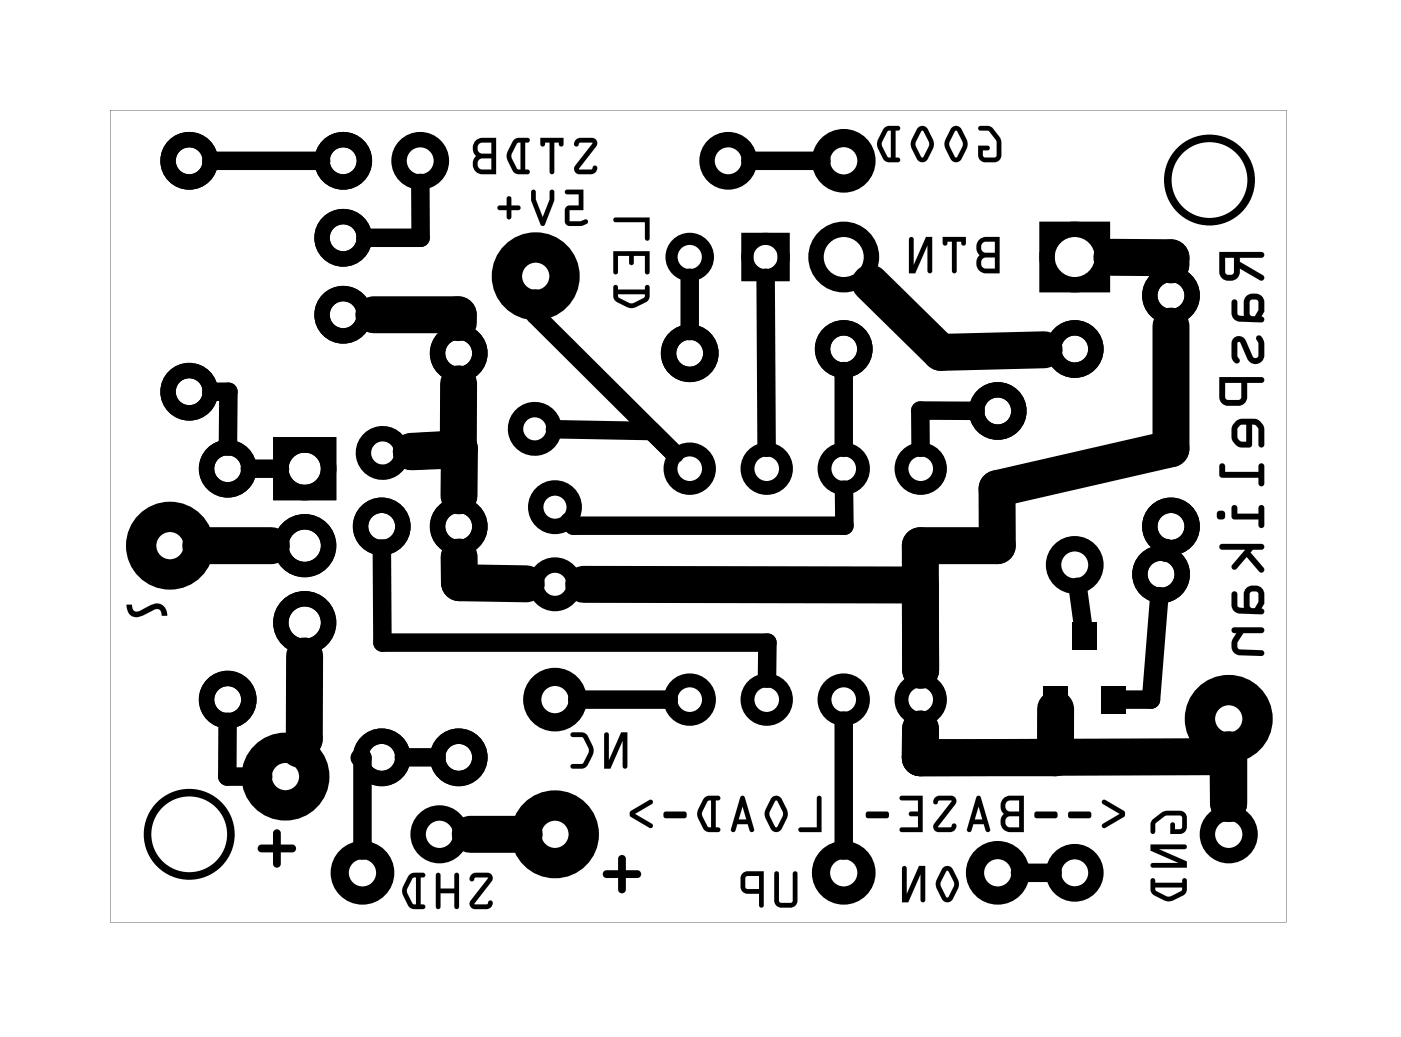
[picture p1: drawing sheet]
<svg xmlns="http://www.w3.org/2000/svg" width="46mm" height="34mm" viewBox="0 0 46 34" stroke-linecap="round" stroke-linejoin="round" font-family="sans-serif">
<g fill="#000">
<path d="M4.2 20h.2v.1l.1 .1 .4-.2a.37 .37 0 0 1 .4-.1 .37 .37 0 0 1 .2 .4h-.2v-.1l-.1-.1-.4 .2a.38 .38 0 0 1-.6-.1zM8.5 27.9h.5v-.4a.13 .13 0 0 1 .1-.1 .13 .13 0 0 1 .2 .1v.4h.3a.13 .13 0 0 1 .2 .1 .13 .13 0 0 1-.2 .1h-.3v.4a.13 .13 0 0 1-.2 .1 .13 .13 0 0 1-.1-.1v-.4h-.4zM19.9 28.8l.5-.1v-.4a.13 .13 0 0 1 .1-.1 .13 .13 0 0 1 .1 .1v.4h.4a.13 .13 0 0 1 .1 .1 .13 .13 0 0 1-.1 .2h-.4v.3a.13 .13 0 0 1-.1 .2 .13 .13 0 0 1-.1-.2v-.3h-.4zM34.4 22.6h.8v.9h-.8zM35.4 20.5h.8v.9h-.8zM36.3 22.6h.8v.9h-.8z"/>
<path d="M18.7 6.3v.1h.4v.4h-.4l-.1 .6 .2 .1h.3a.13 .13 0 0 0 .2-.1 .13 .13 0 0 0 0-.2l-.5 .1v-.4h.4v-.6zM18.7 6.3h.5v.6h-.4v.4l.5-.1 .1 .1v.1l-.6 .1-.2-.1 .1-.6h.4v-.4h-.4zM17.5 6.3v.3l.3 .8h.1l.4-.8v-.3h-.2v.3l-.2 .6-.2-.6v-.3zM17.5 6.3h.2v.3l.2 .6 .2-.6v-.3h.2v.3l-.4 .8h-.1l-.3-.8zM16.4 6.8l.1 .1h.2l.1 .3 .1-.3h.3l-.3-.1-.1-.3-.1 .3zM16.4 6.8h.3l.1-.3 .1 .3 .3 .1h-.3l-.1 .3-.1-.3h-.2z"/>
<path d="M18.7 6.3v.1h.4v.4h-.4l-.1 .6 .2 .1h.3a.13 .13 0 0 0 .2-.1 .13 .13 0 0 0 0-.2l-.5 .1v-.4h.4v-.6zM17.5 6.3v.3l.3 .8h.1l.4-.8v-.3h-.2v.3l-.2 .6-.2-.6v-.3zM16.4 6.8l.1 .1h.2l.1 .3 .1-.3h.3l-.3-.1-.1-.3-.1 .3z"/>
<path d="M19 4.6v.2l.1-.1h.4l-.5 .8v.1l.1 .1h.5l.1-.1v-.1l-.2 .1h-.4l.6-.8v-.1l-.2-.1zM19 4.6l.5-.1 .2 .2v.1l-.6 .8h.4l.2-.1v.1l-.1 .1-.5 .1-.2-.2 .1-.1 .5-.8h-.4l-.1 .1zM17.8 4.5l.1 .3 .1-.1h.1v1h.1l.1-1h.1l.1 .1 .1-.3zM17.8 4.5h.8l-.1 .3-.1-.1h-.1l-.1 1h-.1v-1h-.1l-.1 .1zM16.9 4.6l-.2 .5v.2l.3 .4h.4l.1-.1h-.2v-.9l.2-.1h-.4zM16.9 4.6l.2-.1 .4 .1-.2 .1v.9h.2l-.1 .1h-.4l-.3-.4v-.2zM17.1 4.7h.1v.9h-.2l-.1-.5zM17.1 4.7l-.2 .4 .1 .5h.2v-.9zM15.7 4.6l-.1 .3 .1 .2a.35 .35 0 0 0-.1 .4 .35 .35 0 0 0 .3 .2h.5v-1.2l-.5 .1zM15.7 4.6l.2-.1h.5v1.3l-.6-.1-.2-.1 .1-.5-.1-.2zM15.8 5.3l.4-.1v.4l-.4-.1zM15.8 5.3v.2l.4 .1v-.4zM15.8 4.8l.4-.1v.4l-.4-.1zM15.8 4.8v.2l.4 .1v-.4z"/>
<path d="M19 4.6v.2l.1-.1h.4l-.5 .8-.1 .1 .2 .1h.5l.1-.1v-.1l-.2 .1h-.4l.6-.8v-.1l-.2-.2zM17.8 4.5l.1 .3 .1-.1h.1v1h.1l.1-1h.1l.1 .1 .1-.3zM16.9 4.6a.71 .71 0 0 0 0 1.1h.5h.1l-.2-.1v-.9l.2-.1-.4-.1zM17.1 4.7h.1v.9h-.2l-.1-.5zM15.7 4.6l-.1 .3a.3 .3 0 0 1 0 .5v.2l.2 .1h.6v-1.2h-.5zM15.8 5.3l.4-.1v.4l-.4-.1zM15.8 4.8l.4-.1v.4l-.4-.1z"/>
<path d="M20.3 7.2v.1h1v.6h.1v-.7zM20.2 8.3l.1 .7h.1v-.6h.4v.3l.1-.3h.4v.6h.1v-.7zM20.3 9.4v.5a.7 .7 0 0 0 1 .1l.1-.2v-.4l-.1 .2h-.9v-.2zM20.4 9.7l.9 .1-.5 .2-.4-.2z"/>
<path d="M20.3 7.2v.1h1v.6h.1v-.7zM20.3 7.2h1.1v.7h-.1v-.6h-1zM20.2 8.3l.1 .7h.1v-.6h.4v.3l.1-.3h.4v.6h.1v-.7zM20.2 8.3h1.2v.7h-.1v-.6h-.4l-.1 .4v-.4h-.4v.6l-.1 .1zM20.3 9.4v.5l.5 .3 .2-.1 .4-.3v-.4l-.1 .2h-.9v-.2zM20.3 9.4h.1v.2h.9l.1-.2v.4l-.4 .3-.2 .1-.5-.3zM20.4 9.7l.9 .1-.5 .2-.4-.2zM20.4 9.7v.1l.4 .2 .5-.2z"/>
<path d="M32.3 7.9l-.1 .3 .1 .2a.35 .35 0 0 0-.1 .4 .35 .35 0 0 0 .3 .2h.5v-1.2h-.5zM32.3 7.9l.2-.1h.5v1.2h-.6l-.2-.2 .1-.4-.1-.3zM32.4 8.5h.4v.4l-.4-.1zM32.4 8.5v.3l.4 .1v-.4zM32.4 8h.4v.3h-.4zM32.4 8v.3h.4v-.3zM31.1 7.8v.3l.2-.1h.1v.9l.1 .1 .1-1h.1l.1 .1 .1-.3zM31.1 7.8h.8l-.1 .3-.1-.1h-.1l-.1 1-.1-.1v-.9h-.1l-.2 .1zM30 7.8v1.2h.2l.4-.9v.8l.1 .1v-1.2h-.2l-.4 .9v-.8zM30 7.8l.1 .1v.8l.4-.9h.3l-.1 1.2-.1-.1v-.8l-.4 .9h-.2z"/>
<path d="M32.3 7.9l-.1 .3a.3 .3 0 0 1 0 .5v.1l.2 .2h.6v-1.2h-.5zM32.4 8.5h.4v.4l-.4-.1zM32.4 8h.4v.3h-.4zM31.1 7.8v.3l.2-.1h.1v.9l.1 .1 .1-1h.1l.1 .1 .1-.3zM30 7.8v1.2h.2l.4-.9v.8l.1 .1v-1.2h-.2l-.4 .9v-.8z"/>
<path d="M32.3 4.2v.1h.3l.3 .4v.4l-.1 .1h-.4v-.2h.2v-.2h-.3v.5h.6l.1-.2a.82 .82 0 0 0-.2-.9h-.2zM32.3 4.2h.4l.3 .4v.5l-.1 .2h-.5l-.1-.1v-.4l.3 .1v.1h-.2l.1 .2h.3l.1-.1-.1-.5-.2-.3h-.3zM31.4 4.2l-.2 .6 .2 .4a.2 .2 0 0 0 .3 0l.2-.5-.2-.5h-.2zM31.4 4.2h.1h.2l.2 .5-.2 .5a.2 .2 0 0 1-.3 0l-.2-.4zM31.5 4.3l.3 .5-.3 .4-.2-.4zM31.5 4.3l-.2 .5 .2 .4 .3-.4zM30.3 4.2l-.3 .6 .2 .4a.2 .2 0 0 0 .4 0l.2-.5-.2-.5h-.2zM30.3 4.2h.1h.2l.2 .5-.2 .5a.2 .2 0 0 1-.4 0l-.2-.4zM30.4 4.3l.3 .5-.3 .4-.2-.4zM30.4 4.3l-.2 .5 .2 .4 .3-.4zM29.2 4.2l-.3 .5 .1 .2 .2 .4h.4l.1-.1h-.2v-.9l.2-.1h-.4zM29.2 4.2h.1h.4l-.2 .1v.9h.2l-.1 .1h-.4l-.2-.4-.1-.2zM29.3 4.3h.1v.9h-.1l-.2-.4zM29.3 4.3l-.2 .5 .2 .4h.1v-.9z"/>
<path d="M32.3 4.2v.1h.3l.3 .4v.4l-.1 .1h-.4v-.2h.2v-.2h-.3v.5l.5 .1 .2-.2a.75 .75 0 0 0-.7-1zM31.4 4.2l-.2 .6 .2 .4a.2 .2 0 0 0 .3 0l.2-.5-.2-.5h-.2zM31.5 4.3l.3 .5-.3 .4-.2-.4zM30.3 4.2l-.3 .6 .2 .4a.2 .2 0 0 0 .4 0l.2-.5-.2-.5h-.2zM30.4 4.3l.3 .5-.3 .4-.2-.4zM29.2 4.2a.71 .71 0 0 0 0 1.1l.4 .1 .1-.1-.2-.1v-.9l.2-.1h-.4zM29.3 4.3h.1v.9h-.1l-.2-.4z"/>
<path d="M40.2 8.3v.7a.34 .34 0 0 0 .4 .3 .34 .34 0 0 0 .3-.4l.7 .3a.1 .1 0 0 0 .1 0 .1 .1 0 0 0 0-.1l-.8-.5v-.1h.7a.1 .1 0 0 0 .1-.1 .1 .1 0 0 0-.1-.1zM40.4 8.5h.3l-.1 .6-.2-.1zM40.7 9.9l-.1 .4 .1 .2 .2 .1h.7a.1 .1 0 0 0 .1-.1 .1 .1 0 0 0-.1-.1l.1-.4a.34 .34 0 0 0-.3-.3 .34 .34 0 0 0-.4 .3v.4h-.1l-.1-.5zM41.2 9.9h.3v.3l-.1 .2h-.2zM40.7 11.2h-.1a.76 .76 0 0 0 .1 .8 .11 .11 0 0 0 .2-.1 .11 .11 0 0 0-.1-.1l.1-.5 .2 .5a.29 .29 0 0 0 .4 .2 .29 .29 0 0 0 .2-.3l-.1-.6a.12 .12 0 0 0-.2 .1 .12 .12 0 0 0 .1 .1v.5h-.1l-.3-.6-.2-.1zM40.2 12.4v.8l.3 .2 .6-.1v-.7h.5a.1 .1 0 0 0 .1-.1 .1 .1 0 0 0-.1-.1zM40.4 12.6h.5v.6h-.5zM40.8 13.9l-.2 .3v.3l.2 .2 .2 .1 .3-.1 .1-.7 .1 .1v.6a.1 .1 0 0 0 .1 .1 .1 .1 0 0 0 .1-.1v-.6l-.1-.2-.2-.1zM40.9 14h.2v.6l-.3-.1v-.4zM40.2 15.3l.1 .5h1.2v.2a.1 .1 0 0 0 .1 0 .1 .1 0 0 0 .1 0v-.6a.1 .1 0 0 0-.1-.1 .1 .1 0 0 0-.1 .1v.2h-1.1v-.3zM40.7 16.7v.4h.8v.2a.1 .1 0 0 0 .1 .1 .1 .1 0 0 0 .1-.1v-.5a.1 .1 0 0 0-.1-.1 .1 .1 0 0 0-.1 .1v.2h-.7v-.3zM40.1 17a.15 .15 0 0 0 .3 0 .15 .15 0 0 0-.3 0zM40.2 18l.1 .1h.8l-.5 .5a.11 .11 0 0 0 .1 .2 .1 .1 0 0 0 .1 0l.3-.4 .4 .5a.1 .1 0 0 0 .2 0 .1 .1 0 0 0 0-.2l-.5-.5 .1-.1h.3a.1 .1 0 0 0 .1-.1 .1 .1 0 0 0-.1-.1zM40.7 19.5l-.1 .5 .1 .2h.2l.7 .1a.1 .1 0 0 0 .1-.1 .1 .1 0 0 0-.1-.1l.1-.5a.34 .34 0 0 0-.3-.3 .34 .34 0 0 0-.4 .3v.5l-.1-.1-.1-.4zM41.2 19.5l.3 .1v.3l-.1 .2-.2-.1zM40.7 20.7v.2h.1a.41 .41 0 0 0-.2 .4 .41 .41 0 0 0 .3 .3h.7a.1 .1 0 0 0 .1 0 .1 .1 0 0 0-.1-.1l-.7-.1-.1-.1 .2-.4h.6a.1 .1 0 0 0 .1-.1 .1 .1 0 0 0-.1-.1z"/>
<path d="M40.2 8.3v.7a.34 .34 0 0 0 .4 .3 .34 .34 0 0 0 .3-.4l.7 .3a.1 .1 0 0 0 .1 0 .1 .1 0 0 0 0-.1l-.8-.5v-.1h.7a.1 .1 0 0 0 .1-.1 .1 .1 0 0 0-.1-.1zM40.2 8.3h1.4a.1 .1 0 0 1 .1 .1 .1 .1 0 0 1-.1 .1h-.7v.1l.8 .5a.1 .1 0 0 1 0 .1 .1 .1 0 0 1-.1 .1l-.7-.4a.34 .34 0 0 1-.3 .4 .34 .34 0 0 1-.4-.3zM40.4 8.5h.3l-.1 .6-.2-.1zM40.4 8.5v.5l.2 .1 .1-.6zM40.7 9.9l-.1 .4 .1 .2 .2 .1h.7a.1 .1 0 0 0 .1-.1 .1 .1 0 0 0-.1-.1l.1-.4a.34 .34 0 0 0-.3-.3 .34 .34 0 0 0-.4 .3v.4h-.1l-.1-.5zM40.7 9.9h.1l.1 .5h.1v-.4a.34 .34 0 0 1 .4-.3 .34 .34 0 0 1 .3 .3l-.1 .4a.1 .1 0 0 1 .1 .1 .1 .1 0 0 1-.1 .1h-.7l-.2-.1-.1-.2zM41.2 9.9h.3v.3l-.1 .2h-.2zM41.2 9.9v.5h.2l.1-.2v-.3zM40.7 11.2h-.1a.76 .76 0 0 0 .1 .8 .11 .11 0 0 0 .2-.1 .11 .11 0 0 0-.1-.1l.1-.5 .4 .7h.1l.2-.1 .1-.5-.1-.3a.11 .11 0 0 0-.2 0 .11 .11 0 0 0 .1 .2v.4l-.1 .1-.3-.6-.2-.1zM40.7 11.2l.2-.1 .2 .1 .3 .6 .1-.1v-.4a.11 .11 0 0 1-.1-.2 .1 .1 0 0 1 .2 0l.1 .6a.29 .29 0 0 1-.2 .3 .29 .29 0 0 1-.4-.2l-.2-.5-.1 .4a.12 .12 0 0 1 .1 .2 .12 .12 0 0 1-.2 .1 .73 .73 0 0 1 0-.8zM40.2 12.4v.8l.3 .2 .6-.1v-.7h.5a.1 .1 0 0 0 .1-.1 .1 .1 0 0 0-.1-.1zM40.2 12.4h1.4a.1 .1 0 0 1 .1 .1 .1 .1 0 0 1-.1 .1h-.5v.7l-.6 .1-.3-.2zM40.4 12.6h.5v.6h-.5zM40.4 12.6v.6h.5v-.6zM40.8 13.9l-.2 .3v.3l.2 .2 .2 .1 .3-.1 .1-.7 .1 .1v.6a.1 .1 0 0 0 .1 .1 .1 .1 0 0 0 .1-.1v-.6l-.1-.2-.2-.1zM40.8 13.9l.6-.1 .2 .1 .1 .2v.6a.1 .1 0 0 1-.1 .1 .1 .1 0 0 1-.1-.1v-.6l-.2-.1v.7l-.3 .1-.2-.1-.2-.2v-.3zM40.9 14h.2v.6l-.3-.1v-.4zM40.9 14l-.1 .1v.4l.3 .1v-.6zM40.2 15.3l.1 .5h1.2v.2a.1 .1 0 0 0 .1 0 .1 .1 0 0 0 .1 0v-.6a.1 .1 0 0 0-.1-.1 .1 .1 0 0 0-.1 .1v.2h-1.1v-.3zM40.2 15.3h.2v.3h1.1v-.2a.1 .1 0 0 1 .1-.1 .1 .1 0 0 1 .1 .1v.6a.1 .1 0 0 1-.1 0 .1 .1 0 0 1-.1 0v-.2h-1.2zM40.7 16.7v.4h.8v.2a.1 .1 0 0 0 .1 .1 .1 .1 0 0 0 .1-.1v-.5a.1 .1 0 0 0-.1-.1 .1 .1 0 0 0-.1 .1v.2h-.7v-.3zM40.7 16.7h.1v.3h.7v-.2a.1 .1 0 0 1 .1-.1 .1 .1 0 0 1 .1 .1v.5a.1 .1 0 0 1-.1 .1 .1 .1 0 0 1-.1-.1v-.2h-.8zM40.1 17a.15 .15 0 0 0 .3 0 .15 .15 0 0 0-.3 0zM40.1 17a.15 .15 0 0 1 .3 0 .15 .15 0 0 1-.3 0zM40.2 18l.1 .1h.8l-.5 .5a.11 .11 0 0 0 .1 .2 .09 .09 0 0 0 .1 0l.3-.4 .4 .5a.1 .1 0 0 0 .2 0 .1 .1 0 0 0 0-.2l-.5-.5 .1-.1h.3a.1 .1 0 0 0 .1-.1 .1 .1 0 0 0-.1-.1zM40.2 18l1.4-.1a.1 .1 0 0 1 .1 .1 .1 .1 0 0 1-.1 .1h-.3l-.1 .1 .5 .5a.1 .1 0 0 1 0 .2 .1 .1 0 0 1-.2 0l-.4-.5-.3 .4a.1 .1 0 0 1-.1 0 .11 .11 0 0 1-.1-.2l.5-.5h-.8zM40.7 19.5l-.1 .5 .1 .2h.2l.7 .1a.1 .1 0 0 0 .1-.1 .1 .1 0 0 0-.1-.1l.1-.5a.34 .34 0 0 0-.3-.3 .34 .34 0 0 0-.4 .3v.5l-.1-.1-.1-.4zM40.7 19.5l.1 .1 .1 .4 .1 .1v-.5a.34 .34 0 0 1 .4-.3 .34 .34 0 0 1 .3 .3l-.1 .5a.1 .1 0 0 1 .1 .1 .1 .1 0 0 1-.1 .1l-.7-.1h-.2l-.1-.2zM41.2 19.5l.3 .1v.3l-.1 .2-.2-.1zM41.2 19.5v.5l.2 .1 .1-.2v-.3zM40.7 20.7v.2h.1l-.1 .2a.37 .37 0 0 0 .2 .5h.7a.09 .09 0 0 0 .1 0 .09 .09 0 0 0-.1-.1l-.7-.1-.1-.1 .2-.4h.6a.1 .1 0 0 0 .1-.1 .1 .1 0 0 0-.1-.1zM40.7 20.7h.9a.1 .1 0 0 1 .1 .1 .1 .1 0 0 1-.1 .1h-.6l-.2 .3 .1 .2 .7 .1a.1 .1 0 0 1 .1 .1 .1 .1 0 0 1-.1 0h-.7a.41 .41 0 0 1-.3-.3 .41 .41 0 0 1 .2-.4h-.1z"/>
<path d="M4.2 20v.2a.38 .38 0 0 0 .6 .1l.4-.2 .1 .1v.1h.2a.4 .4 0 0 0-.3-.4 .4 .4 0 0 0-.4 .2l-.3 .1-.1-.1v-.1zM4.2 20h.2v.1l.1 .1 .4-.2a.37 .37 0 0 1 .4-.1 .37 .37 0 0 1 .2 .4h-.2v-.1l-.1-.1-.4 .2a.38 .38 0 0 1-.6-.1z"/>
<path d="M8.5 27.9l.1 .2h.4v.4a.13 .13 0 0 0 .1 .1 .13 .13 0 0 0 .2-.1v-.4h.3a.13 .13 0 0 0 .2-.1 .13 .13 0 0 0-.2-.1h-.3v-.4a.13 .13 0 0 0-.2-.1 .13 .13 0 0 0-.1 .1v.4zM8.5 27.9h.5v-.4a.13 .13 0 0 1 .1-.1 .13 .13 0 0 1 .2 .1v.4h.3a.13 .13 0 0 1 .2 .1 .13 .13 0 0 1-.2 .1h-.3v.4a.13 .13 0 0 1-.2 .1 .13 .13 0 0 1-.1-.1v-.4h-.4z"/>
<path d="M15.6 28.9l-.1 .2 .2-.1h.4l-.6 .7v.2l.2 .1h.4l.1-.1v-.2l-.2 .1h-.4l.6-.7v-.2l-.1-.1zM15.5 28.9l.6-.1 .1 .1v.2l-.6 .7h.4l.2-.1v.2l-.1 .1h-.4l-.2-.1v-.2l.6-.7h-.4l-.2 .1zM14.4 28.8v1.2h.1v-.5h.5v.5h.1v-1.2h-.1v.5h-.5v-.5zM14.4 28.8h.1v.5h.5v-.5h.1v1.2h-.1v-.5h-.5v.5h-.1zM13.5 28.9l-.2 .4v.3l.2 .4h.5v-.1l-.1-.1v-.8l.1-.2h-.3zM13.5 28.9l.2-.1h.3l-.1 .2v.8l.1 .1v.1h-.5l-.2-.4v-.3zM13.6 29h.1v.8h-.1l-.2-.4zM13.6 29l-.2 .4 .2 .4h.1v-.8z"/>
<path d="M15.6 28.9l-.1 .2 .2-.1h.4l-.6 .7v.2l.2 .1h.4l.1-.1v-.2l-.2 .1h-.4l.6-.7v-.2l-.1-.1zM14.4 28.8v1.2h.1v-.5h.5v.5h.1v-1.2h-.1v.5h-.5v-.5zM13.5 28.9a.71 .71 0 0 0 0 1l.5 .1v-.1l-.1-.1v-.8l.1-.2h-.3zM13.6 29h.1v.8h-.1l-.2-.4z"/>
<path d="M20 24.2l-.1 1.2h.2l.4-1v.9l.1 .1 .1-1.2h-.2l-.4 .9v-.9zM20 24.2h.1v.9l.4-.9h.2l-.1 1.2-.1-.1v-.9l-.4 1h-.2zM18.8 24.2l.1 .1h.3l.2 .5-.2 .4h-.3l-.1 .1 .1 .1a.55 .55 0 0 0 .7-.6l-.3-.6zM18.8 24.2h.5l.3 .5-.1 .4-.3 .3-.4-.1 .1-.1h.3l.2-.4-.2-.5h-.3z"/>
<path d="M20 24.2l-.1 1.2h.2l.4-1v.9l.1 .1 .1-1.2h-.2l-.4 .9v-.9zM18.8 24.2l.1 .1h.3l.2 .5-.2 .4h-.3l-.1 .1 .1 .1a.55 .55 0 0 0 .7-.6l-.3-.6z"/>
<path d="M19.9 28.8l.1 .2h.4v.3a.13 .13 0 0 0 .1 .2 .13 .13 0 0 0 .1-.2v-.3h.4a.13 .13 0 0 0 .1-.2 .13 .13 0 0 0-.1-.1h-.4v-.4a.13 .13 0 0 0-.1-.1 .13 .13 0 0 0-.1 .1v.4zM19.9 28.8l.5-.1v-.4a.13 .13 0 0 1 .1-.1 .13 .13 0 0 1 .1 .1v.4h.4a.13 .13 0 0 1 .1 .1 .13 .13 0 0 1-.1 .2h-.4v.3a.13 .13 0 0 1-.1 .2 .13 .13 0 0 1-.1-.2v-.3h-.4z"/>
<path d="M25.6 28.8v1l.1 .1h.5l.1-.2v-.9h-.1l-.1 .9-.3 .1-.1-.1v-.9zM25.6 28.8h.1v.9l.1 .1 .3-.1v-.9l.1-.1 .1 .1v.9l-.1 .2h-.5l-.1-.1zM24.5 28.8l-.1 .5 .2 .2h.4v.4h.1l.1-1.1zM24.5 28.8l.7-.1-.1 1.2h-.1v-.4h-.4l-.2-.2zM24.6 28.9h.4v.4h-.4zM24.6 28.9v.4h.4v-.4z"/>
<path d="M25.6 28.8v1l.1 .1h.5l.1-.2v-.9h-.1l-.1 .9-.3 .1-.1-.1v-.9zM24.5 28.8l-.1 .5 .2 .2h.4v.4h.1l.1-1.1zM24.6 28.9h.4v.4h-.4z"/>
<path d="M31.1 28.6l-.2 .6 .2 .5a.2 .2 0 0 0 .3 0l.2-.6-.2-.5h-.1zM31.1 28.6h.2h.1l.2 .5-.2 .6a.2 .2 0 0 1-.3 0l-.2-.5zM31.2 28.7l.3 .5-.2 .4-.3-.4zM31.2 28.7l-.2 .5 .3 .4 .2-.4zM29.8 28.6v1.2h.2l.4-.9v.8l.1 .1v-1.2h-.2l-.4 .9v-.8zM29.8 28.6l.1 .1v.8l.4-.9h.2v1.2l-.1-.1v-.8l-.4 .9h-.2z"/>
<path d="M31.1 28.6l-.2 .6 .2 .5a.2 .2 0 0 0 .3 0l.2-.6-.2-.5h-.1zM31.2 28.7l.3 .5-.2 .4-.3-.4zM29.8 28.6v1.2h.2l.4-.9v.8l.1 .1v-1.2h-.2l-.4 .9v-.8z"/>
<path d="M36.4 26.4v.1l.5 .4-.5 .3v.1l.7-.3v-.2zM36.4 26.4l.7 .4v.2l-.7 .3v-.1l.5-.3-.5-.4zM35.3 26.8v.2h.6l.1-.1-.1-.1zM35.3 26.8h.6l.1 .1-.1 .1h-.6zM34.1 26.8l.1 .2h.6l.1-.1-.1-.1zM34.1 26.8h.7l.1 .1-.1 .1h-.6zM33.1 26.4l-.1 .2 .1 .3a.35 .35 0 0 0-.1 .3 .35 .35 0 0 0 .3 .3h.5v-1.2h-.5zM33.1 26.3h.2h.5v1.2l-.6-.1-.2-.1 .1-.4-.1-.3zM33.2 27l.4-.1v.4h-.4zM33.2 27v.3h.4v-.4zM33.2 26.5l.4-.1v.4l-.4-.1zM33.2 26.5v.2l.4 .1v-.4zM32.2 26.3l-.3 1.1h.1l.1-.2h.4v.2l.1 .1 .1-.1-.3-1.1zM32.2 26.3h.2l.3 1.1-.1 .1-.1-.1v-.2h-.4l-.1 .2h-.1zM32.3 26.6l.1 .4h-.2zM32.3 26.6l-.1 .4h.2zM30.8 26.3v.2l.2-.1h.4l-.6 .8v.1l.2 .2 .4-.1 .1-.1v-.1l-.2 .1h-.4l.6-.8v-.1l-.1-.1zM30.8 26.3h.6l.1 .1v.1l-.6 .8h.4l.2-.1v.1l-.1 .1-.4 .1-.2-.2v-.1l.6-.8h-.4l-.2 .1zM29.7 26.3v.1h.6v.4l-.3 .1h.3v.4h-.6v.1l.7 .1v-1.2zM29.7 26.3h.7v1.2l-.7-.1v-.1h.6v-.4h-.3l.3-.1v-.4h-.6zM28.6 26.8v.2h.6l.1-.1-.1-.1zM28.6 26.8h.6l.1 .1-.1 .1h-.6zM27 26.3l-.1 1h-.5v.2h.7v-1.2zM27 26.3h.1v1.2h-.7v-.2h.5zM25.5 26.3l-.3 .6 .2 .4a.2 .2 0 0 0 .4 0l.2-.5-.2-.5h-.2zM25.5 26.3h.1h.2l.2 .5-.2 .5a.2 .2 0 0 1-.4 0l-.2-.4zM25.6 26.4l.2 .5-.2 .4-.2-.4zM25.6 26.4l-.2 .5 .2 .4 .2-.4zM24.4 26.3l-.3 1.1h.1l.1-.2h.4v.2l.1 .1 .1-.1-.3-1.1zM24.4 26.3h.2l.3 1.1-.1 .1-.1-.1v-.2h-.4l-.1 .2h-.1zM24.5 26.6l.1 .4h-.2zM24.5 26.6l-.1 .4h.2zM23.2 26.3l-.2 .5v.2l.3 .4 .4 .1v-.2h-.1v-.9l.2-.1h-.4zM23.2 26.3h.2h.4l-.2 .1v.9h.1v.2l-.4-.1-.3-.4v-.2zM23.4 26.4h.1v.9h-.2l-.1-.4zM23.4 26.4l-.2 .5 .1 .4h.2v-.9zM21.9 26.8l.1 .2h.6v-.1v-.1zM21.9 26.8h.7l.1 .1-.1 .1h-.6zM20.8 26.8v.2l.7 .3v-.1l-.6-.3 .6-.4v-.1zM20.8 26.8l.7-.4v.1l-.6 .4 .6 .3v.1l-.7-.3z"/>
<path d="M36.4 26.4v.1l.5 .4-.5 .3v.1l.7-.3v-.2zM35.3 26.8v.2h.6l.1-.1-.1-.1zM34.1 26.8l.1 .2h.6l.1-.1-.1-.1zM33.1 26.4l-.1 .2a.3 .3 0 0 1 0 .5v.2l.2 .1 .6 .1v-1.2h-.5zM33.2 27l.4-.1v.4h-.4zM33.2 26.5l.4-.1v.4l-.4-.1zM32.2 26.3l-.3 1.1h.1l.1-.2h.4v.2l.1 .1 .1-.1-.3-1.1zM32.3 26.6l.1 .4h-.2zM30.8 26.3v.2l.2-.1h.4l-.6 .8v.1l.2 .2 .4-.1 .1-.1v-.1l-.2 .1h-.4l.6-.8v-.1l-.1-.1zM29.7 26.3v.1h.6v.4l-.3 .1h.3v.4h-.6v.1l.7 .1v-1.2zM28.6 26.8v.2h.6l.1-.1-.1-.1zM27 26.3l-.1 1h-.5v.2h.7v-1.2zM25.5 26.3l-.3 .6 .2 .4a.2 .2 0 0 0 .4 0l.2-.5-.2-.5h-.2zM25.6 26.4l.2 .5-.2 .4-.2-.4zM24.4 26.3l-.3 1.1h.1l.1-.2h.4v.2l.1 .1 .1-.1-.3-1.1zM24.5 26.6l.1 .4h-.2zM23.2 26.3a.71 .71 0 0 0 0 1.1l.5 .1 .1-.1-.2-.1v-.9l.2-.1h-.4zM23.4 26.4h.1v.9h-.2l-.1-.4zM21.9 26.8l.1 .2h.6l.1-.1-.1-.1zM20.8 26.8v.2l.7 .3v-.1l-.6-.3 .6-.4v-.1z"/>
<path d="M38 27v.2v.3l.1-.3 .3-.3h.5l.1 .4-.2 .1v-.2l-.1-.1-.1 .4h.4l.1-.1 .1-.4-.1-.2h-.2a.82 .82 0 0 0-.9 .2zM38 27.9v.2l.9 .4h-.9v.1h1.2v-.2l-1-.4h.9v-.1zM38 29v.5a.7 .7 0 0 0 1 .1l.1-.2v-.4l-.1 .1h-.9v-.1zM38.1 29.3h.9l-.4 .3-.5-.2z"/>
<path d="M38 27v.2v.3l.1-.3 .3-.3h.5l.1 .4-.2 .1v-.2l-.1-.1-.1 .4h.4l.1-.1v-.4v-.2h-.2a.82 .82 0 0 0-.9 .2zM38 27l.4-.2h.6l.1 .1v.5l-.1 .1h-.4v-.3h.2v.2h.1l.1-.4-.1-.1h-.4l-.4 .3v.3h-.1l-.1-.3zM38 27.9v.2l.9 .4h-.9v.1h1.2v-.2l-1-.4h.9v-.1zM37.9 27.9h1.2v.1h-.9l1 .4v.2h-1.2h-.1l.1-.1h.9l-1-.4zM38 29v.5l.5 .2h.2l.4-.3v-.4l-.1 .1h-.9v-.1zM38 29h.1v.1h.9l.1-.1v.4l-.4 .3h-.2l-.5-.2zM38.1 29.3h.9l-.4 .3-.5-.2zM38.1 29.3v.1l.5 .2 .4-.3z"/>
<path d="M3.6 3.6h38.8v26.8h-38.8zM3.6 3.6v26.8h38.8v-26.8z"/>
</g>
<g fill="none" stroke="#000" stroke-width=".51">
<path d="M9.3 14.7h1.5v1.6h-1.5zM34.5 7.6h1.9v1.8h-1.9z"/>
<circle cx="6.2" cy="12.9" r=".7"/>
<circle cx="6.2" cy="5.3" r=".7"/>
<circle cx="7.5" cy="15.5" r=".7"/>
<circle cx="10.1" cy="18" r=".79"/>
<circle cx="10.1" cy="15.5" r=".79"/>
<circle cx="11.3" cy="7.8" r=".7"/>
<circle cx="11.3" cy="10.4" r=".7"/>
<circle cx="11.3" cy="5.3" r=".7"/>
<circle cx="12.6" cy="17.4" r=".7"/>
<circle cx="12.6" cy="14.9" r=".64"/>
<circle cx="13.9" cy="5.3" r=".7"/>
<circle cx="15.1" cy="17.4" r=".7"/>
<circle cx="15.1" cy="11.7" r=".7"/>
<circle cx="17.6" cy="14.2" r=".64"/>
<circle cx="18.3" cy="19.3" r=".64"/>
<circle cx="18.3" cy="16.7" r=".64"/>
<circle cx="22.8" cy="11.7" r=".7"/>
<circle cx="24" cy="5.3" r=".7"/>
<circle cx="27.8" cy="11.5" r=".7"/>
<circle cx="27.8" cy="8.5" r=".91"/>
<circle cx="32.9" cy="13.6" r=".7"/>
<circle cx="35.5" cy="18.6" r=".7"/>
<circle cx="35.5" cy="11.5" r=".7"/>
<circle cx="35.5" cy="8.5" r=".91"/>
<circle cx="38.3" cy="18.9" r=".7"/>
<circle cx="38.6" cy="17.4" r=".7"/>
<circle cx="38.6" cy="9.8" r=".7"/>
<circle cx="7.5" cy="23.1" r=".7"/>
<circle cx="10.1" cy="20.5" r=".79"/>
<circle cx="12.6" cy="25" r=".7"/>
<circle cx="14.5" cy="27.5" r=".7"/>
<circle cx="15.1" cy="25" r=".7"/>
<circle cx="35.5" cy="28.8" r=".7"/>
<circle cx="40.5" cy="27.5" r=".7"/>
</g>
<g fill="none" stroke="#000" stroke-width=".25">
<circle cx="39.9" cy="5.9" r="1.38"/>
<circle cx="6.2" cy="27.5" r="1.38"/>
</g>
<g fill="none" stroke="#000" stroke-width=".46">
<circle cx="22.8" cy="15.5" r=".64"/>
<circle cx="25.3" cy="15.5" r=".64"/>
<circle cx="27.8" cy="15.5" r=".64"/>
<circle cx="30.4" cy="15.5" r=".64"/>
<circle cx="22.8" cy="23.1" r=".64"/>
<circle cx="25.3" cy="23.1" r=".64"/>
<circle cx="27.8" cy="23.1" r=".64"/>
<circle cx="30.4" cy="23.1" r=".64"/>
</g>
<g fill="none" stroke="#000" stroke-width=".4">
<path d="M24.7 7.9h1.2v1.2h-1.2z"/>
<circle cx="22.8" cy="8.5" r=".6"/>
<circle cx="25.3" cy="8.5" r=".6"/>
</g>
<g fill="none" stroke="#000" stroke-width=".6">
<circle cx="27.8" cy="5.3" r=".75"/>
<circle cx="12" cy="28.8" r=".75"/>
<circle cx="18.3" cy="23.1" r=".75"/>
<circle cx="27.8" cy="28.8" r=".75"/>
<circle cx="32.9" cy="28.8" r=".75"/>
</g>
<g fill="none" stroke="#000" stroke-width="1" stroke-linecap="butt">
<circle cx="5.6" cy="18" r=".95"/>
<circle cx="17.7" cy="9.1" r=".95"/>
<circle cx="9.4" cy="25.6" r=".95"/>
<circle cx="18.3" cy="27.5" r=".95"/>
<circle cx="40.5" cy="23.7" r=".95"/>
</g>
<g fill="none" stroke="#000" stroke-width=".61">
<path d="M7 5.3h3.6M7 12.9h.5v1.8M8.2 15.5h1M12.6 18.1v3.1h12.7v1.2M13.9 6v1.8h-1.9M17.7 9.8l-.1 .6 4.7 4.6-.8-.8h-3.2M22.8 9.2v1.7M24.7 5.3h2.4M25.3 9.2v5.6M27.8 12.2v2.6M27.8 16.2l.1 1.1h-9l-.1-.1M32.2 13.6l-1.8-.1v1.3"/>
<path d="M35.5 19.4l.2 1.3M38.2 19.7l-.2 3.4h-1M38.5 18.1l-.1 .1M7.5 23.8v1.8h1.2M11.9 25h.1v3.1M13.3 25h1.1M19 23.1h3.1M27.8 23.8v4.3M33.6 28.8h1.1"/>
</g>
<g fill="none" stroke="#000" stroke-width="1.2">
<path d="M6.6 18h2.4M12.3 10.4h2.8v.2M13.6 14.9l1.6-.1-.1 1.6M15.1 12.7v2.1l-1.5 .1M15.1 18.4l.1 .8 2.2 .1M19.3 19.3h11.1M28.7 9.3l2.3 2.3 3.4-.1M36.7 8.5h1.9v.2M38.6 10.8v4l-5.7 1.3v1.9h-2.5v4.1M10 21.6v2.8l-.1 .3M15.5 27.5h1.8M30.4 24.1v.9"/>
<path d="M34.8 23.4v1.6h-4.4M40.5 24.7v1.8v-1.5h-10.1"/>
</g>
</svg>
